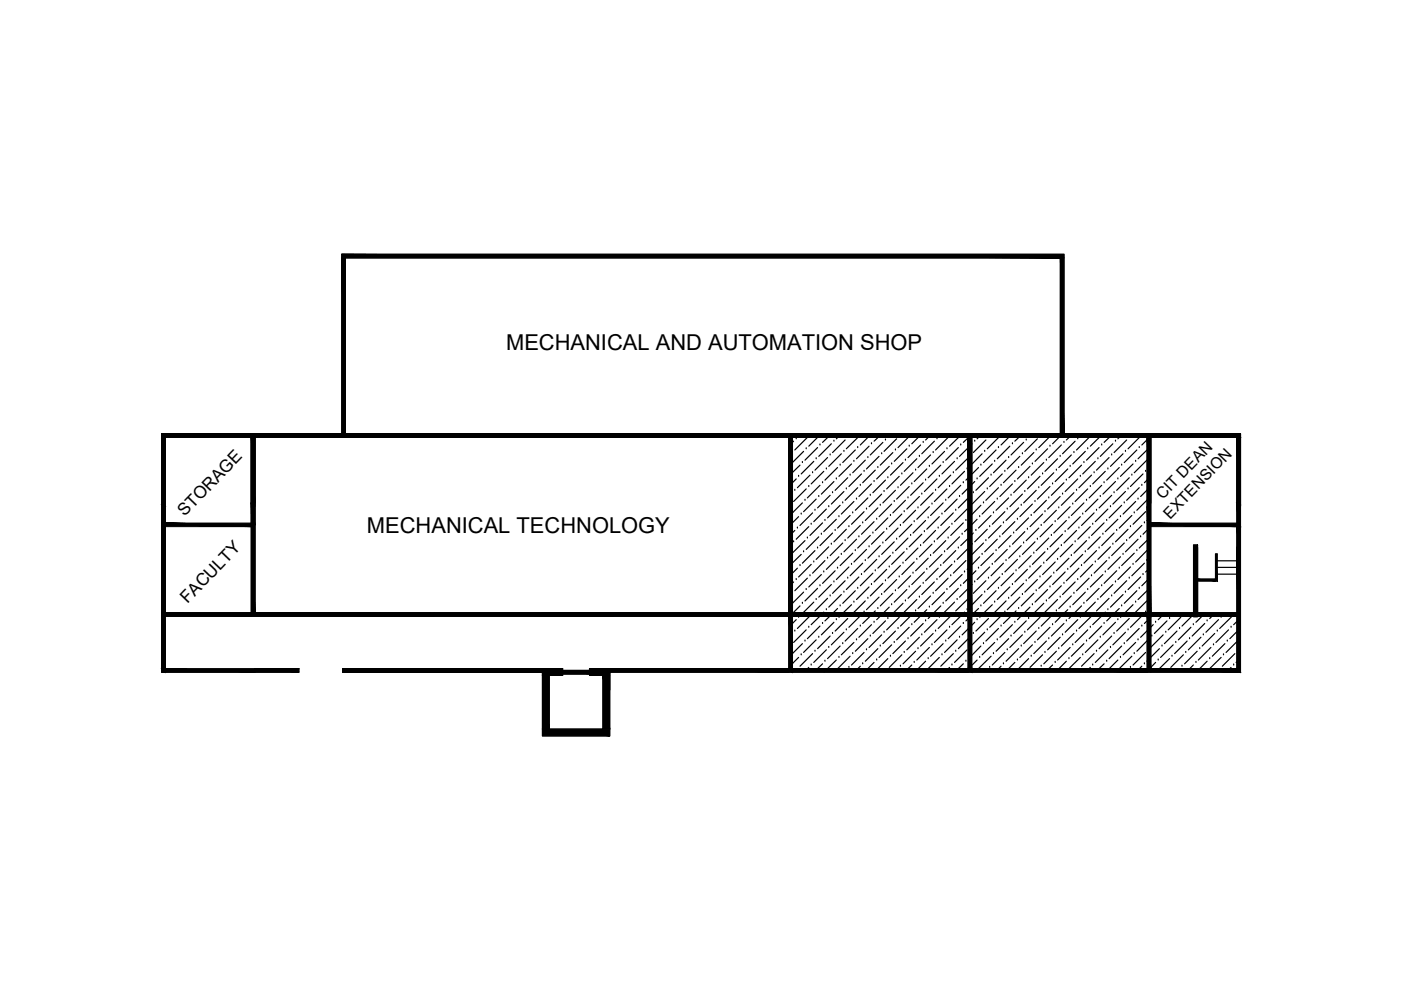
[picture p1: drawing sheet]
<svg xmlns="http://www.w3.org/2000/svg" width="297mm" height="210mm" viewBox="0 0 297 210" stroke-linecap="round" stroke-linejoin="round" font-family="sans-serif">
<defs><g id="words">
<g font-size="4.6">
<text x="107.3" y="74.1">MECHANICAL AND AUTOMATION SHOP</text>
<text x="77.8" y="112.9">MECHANICAL TECHNOLOGY</text>
</g>
<g font-size="3.6">
<text x="39.2" y="109.7" transform="rotate(-46 39.2 109.7)">STORAGE</text>
<text x="39.7" y="128.1" transform="rotate(-46 39.7 128.1)">FACULTY</text>
</g>
<g font-size="3.3">
<text x="246.5" y="106" transform="rotate(-46 246.5 106)">CIT DEAN</text>
<text x="248.1" y="110.2" transform="rotate(-46 248.1 110.2)">EXTENSION</text>
</g>
</g></defs>
<!-- layer: hatches -->
<g fill="none" stroke="#000" stroke-width=".25">
<path d="M72.5 53.9h153.1v38.8h-153.1zM73.2 54.7h151.6v37.2h-151.6zM34.3 91.9v50.6h19.7h-.7M35 92.7v49.1M53.3 92.7v38h38.7M53.3 91.9h190.7M53.7 92.3h-19v14.7M53.7 92.7v37.6M54 92.7v37.2h-19.7M72.7 92.7h95.3M91.3 92.7h-37.3v37.2h113.2v-37.2h-37.2M167.2 92.7v37.2"/>
<path d="M168 92.7h37.3v37.2h-37.3zM168 92.7v37.2M168.3 93.5l-.3 .3M168.8 93h.1M169.6 98.6l-1.6 1.6M170.1 98.1h.1M170.4 95.7l-2.4 2.4M170.9 95.2h.1M171.2 92.7l-2.7 2.7M172.5 97.8l-2.6 2.7M173 97.3h.1M173.3 94.9l-2.6 2.7"/>
<path d="M173.4 92.7l-1.9 1.9M173.8 94.3h.1M174.7 99.9l-2.7 2.7M175.2 99.4h.1M175.5 97l-2.7 2.7M175.5 92.7l-1.1 1.1M176 96.5h.1M176.3 94.1l-2.7 2.7M176.8 93.5h.1M177.6 99.1l-2.7 2.7M177.7 92.7l-.4 .3M178.1 98.6h.1"/>
<path d="M178.4 96.2l-2.7 2.7M178.9 95.7h.1M179.2 93.3l-2.7 2.7M179.7 92.7h.1M180.5 98.4l-2.6 2.6M181 97.8h.1M181.3 95.4l-2.6 2.7M181.8 94.9h.1M181.9 92.7l-2.5 2.5M183.2 99.9h.1M183.5 97.6l-2.7 2.6M184 97h.1"/>
<path d="M184.1 92.7l-1.7 1.6M184.3 94.6l-2.7 2.7M184.8 94.1h.1M185.6 99.7l-2.7 2.6M186.1 99.1h.1M186.2 92.7l-.9 .8M186.4 96.8l-2.7 2.6M186.9 96.2h.1M187.2 93.8l-2.7 2.7M187.7 93.3h.1M188.3 92.7h-.1M188.5 98.9l-2.6 2.6"/>
<path d="M189 98.4h.1M189.3 96l-2.7 2.6M189.9 95.4h.1M190.1 93l-2.7 2.7M191.5 98.1l-2.7 2.6M192 97.6h.1M192.3 95.2l-2.7 2.6M192.6 92.7l-2.2 2.2M192.8 94.6h.1M194.1 99.7h.1M194.4 97.3l-2.7 2.6M194.7 92.7l-1.4 1.4"/>
<path d="M194.9 96.8h.1M195.2 94.3l-2.7 2.7M195.7 93.8h.1M196.5 99.4l-2.7 2.7M196.8 92.7l-.6 .6M197 98.9h.1M197.3 96.5l-2.7 2.6M197.9 96h.1M198.1 93.5l-2.7 2.7M198.7 93h.1M199.5 98.6l-2.7 2.7M200 98.1h.1"/>
<path d="M200.3 95.7l-2.7 2.7M200.8 95.2h.1M201 92.7l-2.6 2.7M202.4 97.8l-2.7 2.7M202.9 97.3h.1M203.2 94.9l-2.7 2.7M203.3 92.7l-2 1.9M203.7 94.3h.1M204.5 99.9l-2.7 2.7M205 99.4h.1M205.3 94.9l-1.9 1.9M205.3 92.8l-1.1 1"/>
<path d="M205.3 97.1l-2.7 2.6M205.3 92.7v37.2M205.6 92.3h57v49.5M205.6 92.7h56.6v49.1M205.6 91.9h57.4v50.6h-.8v-.7h.8h-138M205.6 92.7v37.6h-38v-37.6v37.6h-37.9M205.6 92.7v37.6v-37.6M205.6 92.7v37.6h38v-37.6v14.3M205.6 91.9v.8v-.8M206 92.7h37.2v37.2h-37.2zM206 92.7v37.2M206.1 94.1l-.1 .1"/>
<path d="M206.7 93.5h.1M207.5 99.1l-1.5 1.5M207.5 92.7l-.3 .3M208 98.6h.1M208.2 96.2l-2.2 2.3M208.8 95.7h.1M209 93.3l-2.6 2.7M209.6 92.7h.1M210.4 98.4l-2.7 2.6M210.9 97.8h.1M211.2 95.4l-2.7 2.7M211.7 94.9h.1"/>
<path d="M211.8 92.7l-2.5 2.5M213 99.9h.1M213.3 97.6l-2.7 2.6M213.9 97h.1M213.9 92.7l-1.7 1.6M214.1 94.6l-2.7 2.7M214.7 94.1h.1M215.4 99.7l-2.6 2.6M216 99.1h.1M216.1 92.7l-.9 .8M216.2 96.8l-2.6 2.6M216.8 96.2h.1"/>
<path d="M217 93.8l-2.6 2.7M217.6 93.3h.1M218.2 92.7h-.1M218.4 98.9l-2.7 2.6M218.9 98.4h.1M219.2 96l-2.7 2.6M219.7 95.4h.1M219.9 93l-2.6 2.7M221.3 98.1l-2.7 2.6M221.9 97.6h.1M222.1 95.2l-2.7 2.6M222.4 92.7l-2.2 2.2"/>
<path d="M222.6 94.6h.1M224 99.7h.1M224.2 97.3l-2.6 2.6M224.6 92.7l-1.4 1.4M224.8 96.8h.1M225 94.3l-2.6 2.7M225.6 93.8h.1M226.4 99.4l-2.7 2.7M226.7 92.7l-.6 .6M226.9 98.9h.1M227.1 96.5l-2.6 2.6M227.7 96h.1"/>
<path d="M228 93.5l-2.7 2.7M228.5 93h.1M229.3 98.6l-2.7 2.7M229.8 98.1h.1M230.1 95.7l-2.7 2.7M230.6 95.2h.1M230.9 92.7l-2.7 2.7M232.2 97.8l-2.6 2.7M232.8 97.3h.1M233 94.9l-2.6 2.7M233.1 92.7l-1.9 1.9M233.6 94.3h.1"/>
<path d="M234.3 99.9l-2.6 2.7M234.9 99.4h.1M235.1 97l-2.6 2.7M235.2 92.7l-1.1 1.1M235.7 96.5h.1M236 94.1l-2.7 2.7M236.5 93.5h.1M237.3 99.1l-2.7 2.7M237.3 92.7l-.3 .3M237.8 98.6h.1M238.1 96.2l-2.7 2.7M238.6 95.7h.1"/>
<path d="M238.9 93.3l-2.7 2.7M239.4 92.7h.1M240.2 98.4l-2.6 2.6M240.8 97.8h.1M241 95.4l-2.6 2.7M241.5 94.9h.1M241.6 92.7l-2.4 2.5M242.9 99.9h.1M243.1 97.6l-2.6 2.6M243.2 91.9h19.8v15.5M243.2 93.2l-1.1 1.1M243.2 95.4l-1.9 1.9"/>
<path d="M243.2 92.7v14.7M244 92.7v38h-38.4M34.3 107.4v-15.5h19.7h-19.7v50.6h.7v-.7h-.7M35 106.6v-13.9h18.3v13.9M168.3 114.9h.1M168.5 104h.1M168.5 112.5l-.5 .5M168.8 101.5l-.8 .8M169.1 112h.1M169.3 101h.1M169.3 109.5l-1.3 1.4M169.6 119.9h.1"/>
<path d="M169.9 109h.1M169.9 117.5l-1.9 1.9M170.1 106.6l-2.1 2.1M170.4 117h.1M170.7 106.1h.1M170.7 114.6l-2.7 2.6M170.9 103.7l-2.6 2.6M171.2 114.1h.1M171.5 103.2h.1M171.5 111.7l-2.7 2.6M171.7 100.7l-2.6 2.7M172 111.2h.1"/>
<path d="M172 119.7l-2.7 2.6M172.3 100.2h.1M172.3 108.7l-2.7 2.7M172.5 119.2h.1M172.8 108.2h.1M172.8 116.7l-2.7 2.7M173 105.8l-2.6 2.7M173.3 116.2h.1M173.6 105.3h.1M173.6 113.8l-2.7 2.7M173.8 102.9l-2.6 2.7M174.1 113.3h.1"/>
<path d="M174.4 102.3h.1M174.4 110.9l-2.7 2.6M174.9 110.3h.1M174.9 118.9l-2.6 2.6M175.2 107.9l-2.7 2.7M175.5 118.3h.1M175.7 107.4h.1M175.7 115.9l-2.7 2.7M176 105l-2.7 2.7M176.3 115.4h.1M176.5 104.5h.1M176.5 113l-2.7 2.7"/>
<path d="M176.8 102.1l-2.7 2.7M177.1 112.5h.1M177.3 101.5h.1M177.3 110.1l-2.6 2.6M177.9 109.5h.1M177.9 118.1l-2.7 2.6M178.1 107.1l-2.6 2.7M178.4 117.5h.1M178.7 106.6h.1M178.7 115.1l-2.7 2.7M178.9 104.2l-2.6 2.7M179.2 114.6h.1"/>
<path d="M179.4 103.7h.1M179.4 112.2l-2.6 2.7M179.7 101.3l-2.6 2.7M180 111.7h.1M180.2 100.7h.1M180.2 109.3l-2.6 2.7M180.5 119.7h.1M180.8 108.7h.1M180.8 117.3l-2.7 2.6M181 106.3l-2.6 2.7M181.3 116.7h.1M181.6 105.8h.1"/>
<path d="M181.6 114.3l-2.7 2.7M181.8 103.4l-2.6 2.7M182.1 113.8h.1M182.4 102.9h.1M182.4 111.4l-2.7 2.7M182.7 100.5l-2.7 2.7M182.9 110.9h.1M182.9 119.4l-2.7 2.7M183.2 108.5l-2.7 2.7M183.5 118.9h.1M183.7 107.9h.1M183.7 116.5l-2.7 2.7"/>
<path d="M184 105.6l-2.7 2.6M184.3 115.9h.1M184.5 105h.1M184.5 113.5l-2.7 2.7M184.8 102.6l-2.7 2.7M185.1 113h.1M185.3 102.1h.1M185.3 110.6l-2.6 2.7M185.9 110.1h.1M185.9 118.6l-2.7 2.7M186.1 107.7l-2.6 2.6M186.4 118.1h.1"/>
<path d="M186.6 107.1h.1M186.6 115.7l-2.6 2.6M186.9 104.8l-2.6 2.6M187.2 115.1h.1M187.4 104.2h.1M187.4 112.7l-2.6 2.7M187.7 101.8l-2.6 2.7M188 112.2h.1M188.2 101.3h.1M188.2 109.8l-2.6 2.7M188.8 109.3h.1M188.8 117.8l-2.7 2.7"/>
<path d="M189 106.9l-2.6 2.6M189.3 117.3h.1M189.6 106.3h.1M189.6 114.9l-2.7 2.6M189.9 104l-2.7 2.6M190.1 114.3h.1M190.4 103.4h.1M190.4 112l-2.7 2.6M190.7 101l-2.7 2.7M190.9 111.4h.1M190.9 119.9l-2.7 2.7M191.2 100.5h.1"/>
<path d="M191.2 109l-2.7 2.7M191.5 119.4h.1M191.7 108.5h.1M191.7 117l-2.7 2.7M192 106.1l-2.7 2.6M192.3 116.5h.1M192.5 105.6h.1M192.5 114.1l-2.6 2.6M192.8 103.2l-2.7 2.6M193.1 113.5h.1M193.3 102.6h.1M193.3 111.2l-2.6 2.6"/>
<path d="M193.6 100.2l-2.7 2.7M193.8 110.6h.1M193.8 119.2l-2.6 2.6M194.1 108.2l-2.6 2.7M194.4 118.6h.1M194.6 107.7h.1M194.6 116.2l-2.6 2.7M194.9 105.3l-2.6 2.6M195.2 115.7h.1M195.4 104.8h.1M195.4 113.3l-2.6 2.6M195.7 102.3l-2.6 2.7"/>
<path d="M196 112.7h.1M196.2 101.8h.1M196.2 110.3l-2.6 2.7M196.8 109.8h.1M196.8 118.3l-2.7 2.7M197 107.4l-2.6 2.7M197.3 117.8h.1M197.6 106.9h.1M197.6 115.4l-2.7 2.7M197.9 104.5l-2.7 2.6M198.1 114.9h.1M198.4 104h.1"/>
<path d="M198.4 112.5l-2.7 2.6M198.7 101.5l-2.7 2.7M198.9 112h.1M199.2 101h.1M199.2 109.5l-2.7 2.7M199.5 119.9h.1M199.7 109h.1M199.7 117.5l-2.7 2.7M200 106.6l-2.7 2.7M200.3 117h.1M200.5 106.1h.1M200.5 114.6l-2.6 2.7"/>
<path d="M200.8 103.7l-2.7 2.6M201 114.1h.1M201.3 103.2h.1M201.3 111.7l-2.6 2.6M201.6 100.7l-2.7 2.7M201.8 111.2h.1M201.8 119.7l-2.6 2.6M202.1 100.2h.1M202.1 108.7l-2.6 2.7M202.4 119.2h.1M202.6 108.2h.1M202.6 116.7l-2.6 2.7"/>
<path d="M202.9 105.8l-2.6 2.7M203.2 116.2h.1M203.4 105.3h.1M203.4 113.8l-2.6 2.7M203.7 102.9l-2.7 2.7M204 113.3h.1M204.2 102.3h.1M204.2 110.9l-2.6 2.6M204.8 110.3h.1M204.8 118.9l-2.7 2.6M205 107.9l-2.6 2.7M205.3 101.3l-.5 .5"/>
<path d="M205.3 103.5l-1.3 1.3M205.3 105.6l-2.1 2.1M205.3 116.3l-2.4 2.3M205.3 112l-.8 .7M205.3 114.2l-1.6 1.5M206.1 115.4h.1M206.4 104.5h.1M206.4 113l-.4 .4M206.7 102.1l-.7 .6M206.9 112.5h.1M207.2 101.5h.1M207.2 110.1l-1.2 1.1"/>
<path d="M207.7 109.5h.1M207.7 118.1l-1.7 1.7M208 107.1l-2 2M208.2 117.5h.1M208.5 106.6h.1M208.5 115.1l-2.5 2.5M208.8 104.2l-2.7 2.7M209 114.6h.1M209.3 103.7h.1M209.3 112.2l-2.6 2.7M209.6 101.3l-2.7 2.7M209.8 111.7h.1"/>
<path d="M210.1 100.7h.1M210.1 109.3l-2.6 2.7M210.4 119.7h.1M210.6 108.7h.1M210.6 117.3l-2.6 2.6M210.9 106.3l-2.7 2.7M211.2 116.7h.1M211.4 105.8h.1M211.4 114.3l-2.6 2.7M211.7 103.4l-2.7 2.7M212 113.8h.1M212.2 102.9h.1"/>
<path d="M212.2 111.4l-2.6 2.7M212.5 100.5l-2.7 2.7M212.8 110.9h.1M212.8 119.4l-2.7 2.7M213 108.5l-2.6 2.7M213.3 118.9h.1M213.6 107.9h.1M213.6 116.5l-2.7 2.7M213.9 105.6l-2.7 2.6M214.1 115.9h.1M214.4 105h.1M214.4 113.5l-2.7 2.7"/>
<path d="M214.7 102.6l-2.7 2.7M214.9 113h.1M215.2 102.1h.1M215.2 110.6l-2.7 2.7M215.7 110.1h.1M215.7 118.6l-2.7 2.7M216 107.7l-2.7 2.6M216.2 118.1h.1M216.5 107.1h.1M216.5 115.7l-2.6 2.6M216.8 104.8l-2.7 2.6M217 115.1h.1"/>
<path d="M217.3 104.2h.1M217.3 112.7l-2.6 2.7M217.6 101.8l-2.7 2.7M217.8 112.2h.1M218.1 101.3h.1M218.1 109.8l-2.7 2.7M218.6 109.3h.1M218.6 117.8l-2.6 2.7M218.9 106.9l-2.7 2.6M219.2 117.3h.1M219.4 106.3h.1M219.4 114.9l-2.6 2.6"/>
<path d="M219.7 104l-2.7 2.6M219.9 114.3h.1M220.2 103.4h.1M220.2 112l-2.6 2.6M220.5 101l-2.7 2.7M220.8 111.4h.1M220.8 119.9l-2.7 2.7M221.1 100.5h.1M221.1 109l-2.7 2.7M221.3 119.4h.1M221.6 108.5h.1M221.6 117l-2.7 2.7"/>
<path d="M221.9 106.1l-2.7 2.6M222.1 116.5h.1M222.4 105.6h.1M222.4 114.1l-2.7 2.6M222.6 103.2l-2.7 2.6M222.9 113.5h.1M223.2 102.6h.1M223.2 111.2l-2.7 2.6M223.4 100.2l-2.6 2.7M223.7 110.6h.1M223.7 119.2l-2.6 2.6M224 108.2l-2.7 2.7"/>
<path d="M224.2 118.6h.1M224.5 107.7h.1M224.5 116.2l-2.6 2.7M224.8 105.3l-2.7 2.6M225 115.7h.1M225.3 104.8h.1M225.3 113.3l-2.7 2.6M225.6 102.3l-2.7 2.7M225.8 112.7h.1M226.1 101.8h.1M226.1 110.3l-2.7 2.7M226.6 109.8h.1"/>
<path d="M226.6 118.3l-2.6 2.7M226.9 107.4l-2.7 2.7M227.1 117.8h.1M227.4 106.9h.1M227.4 115.4l-2.6 2.7M227.7 104.5l-2.7 2.6M228 114.9h.1M228.2 104h.1M228.2 112.5l-2.6 2.6M228.5 101.5l-2.7 2.7M228.8 112h.1M229.1 101h.1"/>
<path d="M229.1 109.5l-2.7 2.7M229.3 119.9h.1M229.6 109h.1M229.6 117.5l-2.7 2.7M229.8 106.6l-2.7 2.7M230.1 117h.1M230.4 106.1h.1M230.4 114.6l-2.7 2.7M230.6 103.7l-2.6 2.6M230.9 114.1h.1M231.2 103.2h.1M231.2 111.7l-2.7 2.6"/>
<path d="M231.4 100.7l-2.6 2.7M231.7 111.2h.1M231.7 119.7l-2.6 2.6M232 100.2h.1M232 108.7l-2.7 2.7M232.2 119.2h.1M232.5 108.2h.1M232.5 116.7l-2.7 2.7M232.8 105.8l-2.7 2.7M233 116.2h.1M233.3 105.3h.1M233.3 113.8l-2.7 2.7"/>
<path d="M233.6 102.9l-2.7 2.7M233.8 113.3h.1M234.1 102.3h.1M234.1 110.9l-2.7 2.6M234.6 110.3h.1M234.6 118.9l-2.6 2.6M234.9 107.9l-2.7 2.7M235.1 118.3h.1M235.4 107.4h.1M235.4 115.9l-2.6 2.7M235.7 105l-2.7 2.7M236 115.4h.1"/>
<path d="M236.2 104.5h.1M236.2 113l-2.6 2.7M236.5 102.1l-2.7 2.7M236.8 112.5h.1M237 101.5h.1M237 110.1l-2.7 2.6M237.6 109.5h.1M237.6 118.1l-2.7 2.6M237.8 107.1l-2.7 2.7M238.1 117.5h.1M238.4 106.6h.1M238.4 115.1l-2.7 2.7"/>
<path d="M238.6 104.2l-2.6 2.7M238.9 114.6h.1M239.2 103.7h.1M239.2 112.2l-2.7 2.7M239.4 101.3l-2.6 2.7M239.7 111.7h.1M240 100.7h.1M240 109.3l-2.7 2.7M240.2 119.7h.1M240.5 108.7h.1M240.5 117.3l-2.7 2.6M240.8 106.3l-2.7 2.7"/>
<path d="M241 116.7h.1M241.3 105.8h.1M241.3 114.3l-2.7 2.7M241.5 103.4l-2.6 2.7M241.8 113.8h.1M242.1 102.9h.1M242.1 111.4l-2.7 2.7M242.3 100.5l-2.6 2.7M242.6 110.9h.1M242.6 119.4l-2.6 2.7M242.9 108.5l-2.7 2.7M243.1 118.9h.1"/>
<path d="M243.2 103.9l-1.4 1.4M243.2 106l-2.2 2.2M243.2 110.3h-.1M243.2 112.4l-.9 .9M243.2 101.8l-.6 .5M243.2 114.5l-1.7 1.7M243.2 116.7l-2.4 2.5M244 106.6v-13.9h18.2v13.9M253.1 115.6h.8v15.2h-.8zM253.9 116v14.3M258 118.9h5M262.6 107v-14.7h-227.9v49.5"/>
<path d="M34.3 130.7h19M53.3 130.3h76.4M72.7 129.9v.8M91.3 130.7h114.3M91.6 130.3v.4M115 129.9v.8M129.7 130.3v.4M167.2 130.7v11.8M167.6 130.3v.4M168 130.7v11.8M168.3 123.4l-.3 .2M168.5 133.8h.1"/>
<path d="M168.8 122.9h.1M168.8 131.4l-.8 .8M169.1 120.5l-1.1 1M169.3 130.9h.1M169.3 139.4l-1.3 1.3M169.6 128.5l-1.4 1.4M169.9 138.8h.1M170.1 127.9h.1M170.1 136.5l-2.1 2.1M170.4 125.5l-2.4 2.4M170.7 135.9h.1M170.9 125h.1"/>
<path d="M170.9 133.5l-2.6 2.7M171.2 122.6l-2.7 2.7M171.5 133h.1M171.6 130.7l-2.5 2.6M171.7 122.1h.1M172.3 138.6l-2.7 2.7M172.5 127.7l-2.2 2.2M172.8 138.1h.1M173 127.1h.1M173 135.7l-2.6 2.6M173.3 124.7l-2.6 2.7M173.6 135.1h.1"/>
<path d="M173.8 130.7l-1.8 1.7M173.8 124.2h.1M173.8 132.7l-2.6 2.7M174.1 121.8l-2.6 2.6M174.4 132.2h.1M174.7 121.3h.1M174.7 129.8l-.1 .1M175.2 129.3h.1M175.2 137.8l-2.7 2.6M175.5 126.9l-2.7 2.6M175.7 137.3h.1M175.9 130.7l-1 .9"/>
<path d="M176 126.4h.1M176 134.9l-2.7 2.6M176.3 123.9l-2.7 2.7M176.5 134.3h.1M176.8 123.4h.1M176.8 131.9l-2.7 2.7M177.1 121l-2.7 2.7M177.3 131.4h.1M177.3 139.9l-1.8 1.9M177.6 120.5h.1M177.6 129l-.9 .9M177.9 139.4h.1"/>
<path d="M178 130.7l-.1 .2M178.1 128.5h.1M178.1 137l-2.6 2.6M178.4 126.1l-2.7 2.6M178.7 136.5h.1M178.9 125.5h.1M178.9 134.1l-2.6 2.6M179.2 123.1l-2.7 2.7M179.4 133.5h.1M179.7 122.6h.1M179.7 131.1l-2.6 2.7M180 120.2l-2.7 2.7"/>
<path d="M180.2 139.1l-2.6 2.7M180.5 128.2l-1.7 1.7M180.8 138.6h.1M181 127.7h.1M181 136.2l-2.6 2.6M181.3 125.3l-2.6 2.6M181.6 135.7h.1M181.8 124.7h.1M181.8 133.3l-2.6 2.6M182.1 122.3l-2.7 2.7M182.3 130.7l-2.3 2.3M182.4 132.7h.1"/>
<path d="M182.7 121.8h.1M183.2 129.8h.1M183.2 138.3l-2.7 2.7M183.5 127.4l-2.5 2.5M183.7 137.8h.1M184 126.9h.1M184 135.4l-2.7 2.7M184.3 124.4l-2.7 2.7M184.5 130.7l-1.6 1.5M184.5 134.9h.1M184.8 123.9h.1M184.8 132.4l-2.7 2.7"/>
<path d="M185.1 121.5l-2.7 2.7M185.3 131.9h.1M185.6 121h.1M185.6 129.5l-.4 .4M185.9 139.9h.1M186.1 129h.1M186.1 137.5l-2.6 2.7M186.4 126.6l-2.7 2.7M186.6 130.7l-.7 .7M186.6 137h.1M186.9 126.1h.1M186.9 134.6l-2.6 2.7"/>
<path d="M187.2 123.7l-2.7 2.7M187.4 134.1h.1M187.7 123.1h.1M187.7 131.6l-2.6 2.7M188 120.7l-2.7 2.7M188.2 131.1h.1M188.2 139.6l-2.1 2.2M188.5 120.2h.1M188.5 128.7l-1.1 1.2M188.8 139.1h.1M189 128.2h.1M189 136.7l-2.6 2.7"/>
<path d="M189.3 125.8l-2.7 2.7M189.6 136.2h.1M189.9 125.3h.1M189.9 133.8l-2.7 2.7M190.1 122.9l-2.7 2.6M190.4 133.3h.1M190.7 122.3h.1M190.7 130.9l-2.7 2.6M191.2 138.8l-2.7 2.7M191.5 127.9l-2 2M191.7 138.3h.1M192 127.4h.1"/>
<path d="M192 135.9l-2.7 2.7M192.3 125l-2.7 2.7M192.5 135.4h.1M192.8 124.4h.1M192.8 133l-2.7 2.7M193 130.7l-2.1 2M193.1 122.1l-2.7 2.6M193.3 132.4h.1M193.6 121.5h.1M194.1 129.5h.1M194.1 138.1l-2.6 2.6M194.4 127.1l-2.7 2.7"/>
<path d="M194.6 137.5h.1M194.9 126.6h.1M194.9 135.1l-2.6 2.7M195.1 130.7l-1.3 1.2M195.2 124.2l-2.7 2.7M195.4 134.6h.1M195.7 123.7h.1M195.7 132.2l-2.6 2.7M196 121.3l-2.7 2.6M196.2 131.6h.1M196.5 120.7h.1M196.5 129.3l-.6 .6"/>
<path d="M196.8 139.6h.1M197 128.7h.1M197 137.3l-2.6 2.6M197.3 130.7l-.5 .4M197.3 126.4l-2.7 2.6M197.6 136.7h.1M197.9 125.8h.1M197.9 134.3l-2.7 2.7M198.1 123.4l-2.7 2.7M198.4 133.8h.1M198.7 122.9h.1M198.7 131.4l-2.7 2.7"/>
<path d="M198.9 120.5l-2.7 2.6M199.2 130.9h.1M199.2 139.4l-2.4 2.4M199.5 128.5l-1.5 1.4M199.7 138.8h.1M200 127.9h.1M200 136.5l-2.7 2.6M200.3 125.5l-2.7 2.7M200.5 135.9h.1M200.8 125h.1M200.8 133.5l-2.7 2.7M201 122.6l-2.6 2.7"/>
<path d="M201.3 133h.1M201.5 130.7l-2.6 2.6M201.6 122.1h.1M202.1 138.6l-2.6 2.7M202.4 127.7l-2.3 2.2M202.6 138.1h.1M202.9 127.1h.1M202.9 135.7l-2.6 2.6M203.2 124.7l-2.7 2.7M203.4 135.1h.1M203.7 130.7l-1.9 1.7M203.7 124.2h.1"/>
<path d="M203.7 132.7l-2.7 2.7M204 121.8l-2.7 2.6M204.2 132.2h.1M204.5 121.3h.1M204.5 129.8l-.1 .1M205 129.3h.1M205 137.8l-2.6 2.6M205.3 122.7l-1.1 1M205.3 124.8l-1.9 1.8M205.3 131.2l-.5 .4M205.3 133.3l-1.3 1.3M205.3 135.5l-2.1 2"/>
<path d="M205.3 120.6l-.3 .1M205.3 126.9l-2.7 2.6M205.6 130.7v-.4v.4M206.1 123.9l-.1 .1M206.4 134.3h.1M206.7 123.4h.1M206.7 131.9l-.7 .7M206.9 121l-.9 .9M207.2 131.4h.1M207.2 139.9l-1.2 1.2M207.5 120.5h.1M207.5 129l-1 .9"/>
<path d="M207.7 139.4h.1M207.9 130.7l-.2 .2M208 128.5h.1M208 137l-2 2M208.2 126.1l-2.2 2.2M208.5 136.5h.1M208.8 125.5h.1M208.8 134.1l-2.7 2.6M209 123.1l-2.6 2.7M209.3 133.5h.1M209.6 122.6h.1M209.6 131.1l-2.7 2.7"/>
<path d="M209.8 120.2l-2.6 2.7M210.1 139.1l-2.6 2.7M210.4 128.2l-1.8 1.7M210.6 138.6h.1M210.9 127.7h.1M210.9 136.2l-2.7 2.6M211.2 125.3l-2.7 2.6M211.4 135.7h.1M211.7 124.7h.1M211.7 133.3l-2.7 2.6M212 122.3l-2.7 2.7M212.2 130.7l-2.4 2.3"/>
<path d="M212.2 132.7h.1M212.5 121.8h.1M213 129.8h.1M213 138.3l-2.6 2.7M213.3 127.4l-2.5 2.5M213.6 137.8h.1M213.9 126.9h.1M213.9 135.4l-2.7 2.7M214.1 124.4l-2.7 2.7M214.3 130.7l-1.5 1.5M214.4 134.9h.1M214.7 123.9h.1"/>
<path d="M214.7 132.4l-2.7 2.7M214.9 121.5l-2.7 2.7M215.2 131.9h.1M215.4 121h.1M215.4 129.5l-.3 .4M215.7 139.9h.1M216 129h.1M216 137.5l-2.7 2.7M216.2 126.6l-2.6 2.7M216.4 130.7l-.7 .7M216.5 137h.1M216.8 126.1h.1"/>
<path d="M216.8 134.6l-2.7 2.7M217 123.7l-2.6 2.7M217.3 134.1h.1M217.6 123.1h.1M217.6 131.6l-2.7 2.7M217.8 120.7l-2.6 2.7M218.1 131.1h.1M218.1 139.6l-2.1 2.2M218.4 120.2h.1M218.4 128.7l-1.2 1.2M218.6 139.1h.1M218.9 128.2h.1"/>
<path d="M218.9 136.7l-2.7 2.7M219.2 125.8l-2.7 2.7M219.4 136.2h.1M219.7 125.3h.1M219.7 133.8l-2.7 2.7M219.9 122.9l-2.6 2.6M220.2 133.3h.1M220.5 122.3h.1M220.5 130.9l-2.7 2.6M221.1 138.8l-2.7 2.7M221.3 127.9l-2 2M221.6 138.3h.1"/>
<path d="M221.9 127.4h.1M221.9 135.9l-2.7 2.7M222.1 125l-2.7 2.7M222.4 135.4h.1M222.6 124.4h.1M222.6 133l-2.7 2.7M222.8 130.7l-2 2M222.9 122.1l-2.7 2.6M223.2 132.4h.1M223.4 121.5h.1M224 129.5h.1M224 138.1l-2.7 2.6"/>
<path d="M224.2 127.1l-2.6 2.7M224.5 137.5h.1M224.8 126.6h.1M224.8 135.1l-2.7 2.7M224.9 130.7l-1.2 1.2M225 124.2l-2.6 2.7M225.3 134.6h.1M225.6 123.7h.1M225.6 132.2l-2.7 2.7M225.8 121.3l-2.6 2.6M226.1 131.6h.1M226.4 120.7h.1"/>
<path d="M226.4 129.3l-.7 .6M226.6 139.6h.1M226.9 128.7h.1M226.9 137.3l-2.7 2.6M227.1 130.7l-.5 .4M227.1 126.4l-2.6 2.6M227.4 136.7h.1M227.7 125.8h.1M227.7 134.3l-2.7 2.7M228 123.4l-2.7 2.7M228.2 133.8h.1M228.5 122.9h.1"/>
<path d="M228.5 131.4l-2.7 2.7M228.8 120.5l-2.7 2.6M229.1 130.9h.1M229.1 139.4l-2.5 2.4M229.3 128.5l-1.4 1.4M229.6 138.8h.1M229.8 127.9h.1M229.8 136.5l-2.7 2.6M230.1 125.5l-2.7 2.7M230.4 135.9h.1M230.6 125h.1M230.6 133.5l-2.6 2.7"/>
<path d="M230.9 122.6l-2.7 2.7M231.2 133h.1M231.4 130.7l-2.6 2.6M231.4 122.1h.1M232 138.6l-2.7 2.7M232.2 127.7l-2.2 2.2M232.5 138.1h.1M232.8 127.1h.1M232.8 135.7l-2.7 2.6M233 124.7l-2.6 2.7M233.3 135.1h.1M233.5 130.7l-1.8 1.7"/>
<path d="M233.6 124.2h.1M233.6 132.7l-2.7 2.7M233.8 121.8l-2.6 2.6M234.1 132.2h.1M234.3 121.3h.1M234.3 129.8v.1M234.9 129.3h.1M234.9 137.8l-2.7 2.6M235.1 126.9l-2.6 2.6M235.4 137.3h.1M235.6 130.7l-1 .9M235.7 126.4h.1"/>
<path d="M235.7 134.9l-2.7 2.6M236 123.9l-2.7 2.7M236.2 134.3h.1M236.5 123.4h.1M236.5 131.9l-2.7 2.7M236.8 121l-2.7 2.7M237 131.4h.1M237 139.9l-1.8 1.9M237.3 120.5h.1M237.3 129l-.9 .9M237.6 139.4h.1M237.8 130.7l-.2 .2"/>
<path d="M237.8 128.5h.1M237.8 137l-2.7 2.6M238.1 126.1l-2.7 2.6M238.4 136.5h.1M238.6 125.5h.1M238.6 134.1l-2.6 2.6M238.9 123.1l-2.7 2.7M239.2 133.5h.1M239.4 122.6h.1M239.4 131.1l-2.6 2.7M239.7 120.2l-2.7 2.7M240 139.1l-2.7 2.7"/>
<path d="M240.2 128.2l-1.7 1.7M240.5 138.6h.1M240.8 127.7h.1M240.8 136.2l-2.7 2.6M241 125.3l-2.6 2.6M241.3 135.7h.1M241.5 124.7h.1M241.5 133.3l-2.6 2.6M241.8 122.3l-2.6 2.7M242 130.7l-2.3 2.3M242.1 132.7h.1M242.3 121.8h.1"/>
<path d="M242.9 129.8h.1M242.9 138.3l-2.7 2.7M243.1 127.4l-2.4 2.5M243.2 120.9l-.3 .4M243.2 123l-1.1 1.2M243.2 131.6l-.6 .6M243.2 133.7l-1.4 1.4M243.2 135.8l-2.2 2.3M243.2 125.2l-1.9 1.9M243.2 129.9v12.6M243.6 123.2v1.4M244 129.9h19"/>
<path d="M244.2 130.7l-.2 .1M244.2 134.9h.1M244.5 132.4l-.5 .6M245 131.9h.1M245.6 139.9h.1M245.8 137.5l-1.8 1.8M246.3 130.7l-.7 .7M246.4 137h.1M246.6 134.6l-2.6 2.6M247.2 134.1h.1M247.4 131.6l-2.6 2.7M248 131.1h.1"/>
<path d="M248 139.6l-2.2 2.2M248.5 139.1h.1M248.7 136.7l-2.6 2.7M249.3 136.2h.1M249.5 133.8l-2.6 2.7M250.1 133.3h.1M250.3 130.9l-2.6 2.6M250.9 138.8l-2.7 2.7M251.4 138.3h.1M251.7 135.9l-2.7 2.7M252.2 135.4h.1M252.5 133l-2.7 2.7"/>
<path d="M252.6 130.8l-2 1.9M253 132.4h.1M253.8 138.1l-2.7 2.6M253.9 123.2h4.1v-5.7h-.3v5.7M253.9 122.8h4.1M254.4 137.5h.1M254.6 135.1l-2.6 2.7M254.8 130.7l-1.2 1.2M255.1 134.6h.1M255.4 132.2l-2.6 2.7M255.9 131.6h.1M256.5 139.6h.1"/>
<path d="M256.7 137.3l-2.6 2.6M256.9 130.7l-.4 .4M257.3 136.7h.1M257.5 134.3l-2.6 2.7M258 121.7h5M258 120.3h5M258.1 133.8h.1M258.3 131.4l-2.6 2.7M258.9 130.9h.1M258.9 139.4l-2.4 2.4M259.4 138.8h.1M259.7 136.5l-2.7 2.6"/>
<path d="M260.2 135.9h.1M260.5 133.5l-2.7 2.7M261 133h.1M261.2 130.7l-2.6 2.6M261.8 138.6l-2.6 2.7M262.2 131.8l-.6 .6M262.2 133.9l-1.4 1.5M262.2 136l-2.2 2.3M263 130.7h-19v11.8M53.7 142.1h.1M54 141.8h9.4v.7h-9.4zM54 141.8h9.4"/>
<path d="M119.3 141.8h-4.3v14.2h14.3v-14.2h-4.3M119.3 141.8v1.4h-2.9v11.4h11.4v-11.4h-2.8v-1.4M119.3 142.1h5.7v.8h-5.7v-.4h5.7v.4h-5.7zM119.3 141.8h-46.6v.7h46.6M125 142.5h138M129.3 141.8v4.4M171.5 141.5l-.3 .3M172 141h.1M174.4 140.7l-1.1 1.1M174.9 140.2h.1M180 141.5h.1M182.4 141.3l-.5 .5"/>
<path d="M182.9 140.7h.1M185.3 140.4l-1.3 1.4M190.9 141.3h.1M193.3 141l-.8 .8M193.8 140.4h.1M196.2 140.2l-1.5 1.6M201.3 141.5l-.2 .3M201.8 141h.1M204.2 140.7l-1 1.1M204.8 140.2h.1M205.3 142.5v-11.8h.7v11.8M209.8 141.5h.1"/>
<path d="M212.2 141.3l-.5 .5M212.8 140.7h.1M215.2 140.4l-1.3 1.4M220.8 141.3h.1M223.2 141l-.8 .8M223.7 140.4h.1M226.1 140.2l-1.6 1.6M231.2 141.5l-.3 .3M231.7 141h.1M234.1 140.7l-1.1 1.1M234.6 140.2h.1M239.7 141.5h.1"/>
<path d="M242.1 141.3l-.5 .5M242.6 140.7h.1M243.2 140.1l-.1 .1M245 140.4l-1 1.1M250.6 141.3h.1M253 141l-.7 .8M253.6 140.4h.1M255.9 140.2l-1.5 1.6M261 141.5l-.2 .3M261.6 141h.1M262.2 140.3l-.1 .1"/>
</g>
<g fill="#000" stroke="#000" stroke-width=".21">
<path d="M72.5 54.7l.7 37.2v-37.2zM72.5 54.7l.7 37.2h-.7z"/>
<path d="M72.5 53.9l153.1 .8v-.8zM72.5 53.9l153.1 .8h-153.1z"/>
<path d="M224.8 54.7l.8 37.2v-37.2zM224.8 54.7l.8 37.2h-.8z"/>
<path d="M34.3 92.3l.4 14.7v-14.7zM34.3 92.3l.4 14.7h-.4z"/>
<path d="M34.3 92.3l.4 15.1v-15.1zM34.3 92.3l.4 15.1h-.4z"/>
<path d="M34.7 92.7l.3 14.3v-14.3zM34.7 92.7l.3 14.3h-.3z"/>
<path d="M34.7 92.7l.3 14.3v-14.3zM34.7 92.7l.3 14.3h-.3z"/>
<path d="M34.7 92.3l9.5 .4v-.4zM34.7 92.3l9.5 .4h-9.5z"/>
<path d="M53.3 92.7l.4 13.9v-13.9zM53.3 92.7l.4 13.9h-.4z"/>
<path d="M53.3 92.7l.7 13.9v-13.9zM53.3 92.7l.7 13.9h-.7z"/>
<path d="M53.3 92.7l.7 13.9v-13.9zM53.3 92.7l.7 13.9h-.7z"/>
<path d="M44.2 92.3l28.5 .4v-.4zM44.2 92.3l28.5 .4h-28.5z"/>
<path d="M167.2 92.7l.4 37.2v-37.2zM167.2 92.7l.4 37.2h-.4z"/>
<path d="M167.6 92.7l.4 37.2v-37.2zM167.6 92.7l.4 37.2h-.4z"/>
<path d="M167.6 92.7l.4 37.2v-37.2zM167.6 92.7l.4 37.2h-.4z"/>
<path d="M205.3 92.7l.3 37.2v-37.2zM205.3 92.7l.3 37.2h-.3z"/>
<path d="M34.7 92.3l170.9 .4v-.4zM34.7 92.3l170.9 .4h-170.9z"/>
<path d="M205.3 92.7l.3 37.2v-37.2zM205.3 92.7l.3 37.2h-.3z"/>
<path d="M34.3 91.9l171.3 .4v-.4zM34.3 91.9l171.3 .4h-171.3z"/>
<path d="M72.5 91.9l133.1 .8v-.8zM72.5 91.9l133.1 .8h-133.1z"/>
<path d="M205.6 92.7l.4 37.2v-37.2zM205.6 92.7l.4 37.2h-.4z"/>
<path d="M205.6 92.3l19 .4v-.4zM205.6 92.3l19 .4h-19z"/>
<path d="M243.2 92.7l.4 14.7v-14.7zM243.2 92.7l.4 14.7h-.4z"/>
<path d="M243.6 92.7l.4 37.6v-37.6zM243.6 92.7l.4 37.6h-.4z"/>
<path d="M224.6 92.3l38 .4v-.4zM224.6 92.3l38 .4h-38z"/>
<path d="M262.2 92.7l.4 13.9v-13.9zM262.2 92.7l.4 13.9h-.4z"/>
<path d="M205.6 91.9l57.4 .4v-.4zM205.6 91.9l57.4 .4h-57.4z"/>
<path d="M262.6 92.3l.4 .4v-.4zM262.6 92.3l.4 .4h-.4z"/>
<path d="M262.6 92.7l.4 13.9v-13.9zM262.6 92.7l.4 13.9h-.4z"/>
<path d="M34.3 111.7l.4 4.3v-4.3zM34.3 111.7l.4 4.3h-.4z"/>
<path d="M34.3 116l.4 25.8v-25.8zM34.3 116l.4 25.8h-.4z"/>
<path d="M34.3 107l.4 .4v-.4zM34.3 107l.4 .4h-.4z"/>
<path d="M34.3 107.4l.4 4.6v-4.6zM34.3 107.4l.4 4.6h-.4z"/>
<path d="M34.3 107.4l.4 22.5v-22.5zM34.3 107.4l.4 22.5h-.4z"/>
<path d="M34.7 111.7l.3 4.3v-4.3zM34.7 111.7l.3 4.3h-.3z"/>
<path d="M34.7 116l.3 25.8v-25.8zM34.7 116l.3 25.8h-.3z"/>
<path d="M34.7 107l.3 .4v-.4zM34.7 107l.3 .4h-.3z"/>
<path d="M34.7 107.4l.3 4.6v-4.6zM34.7 107.4l.3 4.6h-.3z"/>
<path d="M34.7 107l.3 9v-9zM34.7 107l.3 9h-.3z"/>
<path d="M34.7 116l.3 13.9v-13.9zM34.7 116l.3 13.9h-.3z"/>
<path d="M35 110.9l18.3 .4v-.4zM35 110.9l18.3 .4h-18.3z"/>
<path d="M35 111.3l18.3 .4v-.4zM35 111.3l18.3 .4h-18.3z"/>
<path d="M53.3 106.6l.4 23.7v-23.7zM53.3 106.6l.4 23.7h-.4z"/>
<path d="M53.3 106.6l.7 23.3v-23.3zM53.3 106.6l.7 23.3h-.7z"/>
<path d="M53.3 106.6l.7 4.7v-4.7zM53.3 106.6l.7 4.7h-.7z"/>
<path d="M243.2 107.4l.4 22.5v-22.5zM243.2 107.4l.4 22.5h-.4z"/>
<path d="M253.1 115.6l.8 15.2v-15.2zM253.1 115.6l.8 15.2h-.8z"/>
<path d="M257.7 117.5l.3 5.3v-5.3zM257.7 117.5l.3 5.3h-.3z"/>
<path d="M244 110.9l18.2 .4v-.4zM244 110.9l18.2 .4h-18.2z"/>
<path d="M244 111.3l18.2 .4v-.4zM244 111.3l18.2 .4h-18.2z"/>
<path d="M262.2 106.6l.4 .4v-.4zM262.2 106.6l.4 .4h-.4z"/>
<path d="M262.2 107l.4 4.3v-4.3zM262.2 107l.4 4.3h-.4z"/>
<path d="M262.2 111.3l.4 .4v-.4zM262.2 111.3l.4 .4h-.4z"/>
<path d="M262.2 111.7l.4 4.3v-4.3zM262.2 111.7l.4 4.3h-.4z"/>
<path d="M262.2 116l.4 25.8v-25.8zM262.2 116l.4 25.8h-.4z"/>
<path d="M262.6 106.6l.4 .4v-.4zM262.6 106.6l.4 .4h-.4z"/>
<path d="M262.6 107l.4 4.3v-4.3zM262.6 107l.4 4.3h-.4z"/>
<path d="M262.6 111.3l.4 .4v-.4zM262.6 111.3l.4 .4h-.4z"/>
<path d="M262.6 111.7l.4 4.3v-4.3zM262.6 111.7l.4 4.3h-.4z"/>
<path d="M262.6 116l.4 25.8v-25.8zM262.6 116l.4 25.8h-.4z"/>
<path d="M35 129.9l18.3 .8v-.8zM35 129.9l18.3 .8h-18.3z"/>
<path d="M53.3 130.3l38.3 .4v-.4zM53.3 130.3l38.3 .4h-38.3z"/>
<path d="M53.7 129.9l61.3 .4v-.4zM53.7 129.9l61.3 .4h-61.3z"/>
<path d="M91.6 130.3l38.1 .4v-.4zM91.6 130.3l38.1 .4h-38.1z"/>
<path d="M115 129.9l52.6 .4v-.4zM115 129.9l52.6 .4h-52.6z"/>
<path d="M129.7 130.3l37.9 .4v-.4zM129.7 130.3l37.9 .4h-37.9z"/>
<path d="M167.2 130.7l.8 11.1v-11.1zM167.2 130.7l.8 11.1h-.8z"/>
<path d="M167.6 129.9l38 .4v-.4zM167.6 129.9l38 .4h-38z"/>
<path d="M167.6 129.9l38 .4v-.4zM167.6 129.9l38 .4h-38z"/>
<path d="M167.6 130.3l38 .4v-.4zM167.6 130.3l38 .4h-38z"/>
<path d="M205.3 130.7l.7 11.1v-11.1zM205.3 130.7l.7 11.1h-.7z"/>
<path d="M205.6 129.9l38 .4v-.4zM205.6 129.9l38 .4h-38z"/>
<path d="M243.2 130.7l.8 11.1v-11.1zM243.2 130.7l.8 11.1h-.8z"/>
<path d="M205.6 130.3l38.4 .4v-.4zM205.6 130.3l38.4 .4h-38.4z"/>
<path d="M244 129.9l9.1 .8v-.8zM244 129.9l9.1 .8h-9.1z"/>
<path d="M253.9 122.8l3.8 .4v-.4zM253.9 122.8l3.8 .4h-3.8z"/>
<path d="M257.7 122.8l.3 .4v-.4zM257.7 122.8l.3 .4h-.3z"/>
<path d="M253.9 129.9l8.3 .8v-.8zM253.9 129.9l8.3 .8h-8.3z"/>
<path d="M34.3 141.8l.7 .7v-.7zM34.3 141.8l.7 .7h-.7z"/>
<path d="M35 141.8l19 .7v-.7zM35 141.8l19 .7h-19z"/>
<path d="M54 141.8l9.4 .7v-.7zM54 141.8l9.4 .7h-9.4z"/>
<path d="M72.7 141.8l42.3 .3v-.3zM72.7 141.8l42.3 .3h-42.3z"/>
<path d="M72.7 142.1l42.3 .4v-.4zM72.7 142.1l42.3 .4h-42.3z"/>
<path d="M72.7 142.5h42.3zM72.7 142.5h42.3z"/>
<path d="M115 143.2l1.4 11.4v-11.4zM115 143.2l1.4 11.4h-1.4z"/>
<path d="M115 141.8l4.3 .3v-.3zM115 141.8l4.3 .3h-4.3z"/>
<path d="M115 142.1l4.3 .4v-.4zM115 142.1l4.3 .4h-4.3z"/>
<path d="M115 142.5h4.3zM115 142.5h4.3z"/>
<path d="M115 142.5l4.3 .4v-.4zM115 142.5l4.3 .4h-4.3z"/>
<path d="M115 142.9l4.3 .3v-.3zM115 142.9l4.3 .3h-4.3z"/>
<path d="M119.3 142.1l5.7 .4v-.4zM119.3 142.1l5.7 .4h-5.7z"/>
<path d="M119.3 142.5h5.7zM119.3 142.5h5.7z"/>
<path d="M119.3 142.5l5.7 .4v-.4zM119.3 142.5l5.7 .4h-5.7z"/>
<path d="M125 141.8l4.3 .7v-.7zM125 141.8l4.3 .7h-4.3z"/>
<path d="M125 142.5h4.3zM125 142.5h4.3z"/>
<path d="M125 142.5l4.3 .4v-.4zM125 142.5l4.3 .4h-4.3z"/>
<path d="M125 142.9l4.3 .3v-.3zM125 142.9l4.3 .3h-4.3z"/>
<path d="M127.8 143.2l1.5 11.4v-11.4zM127.8 143.2l1.5 11.4h-1.5z"/>
<path d="M115 154.6l14.3 1.4v-1.4zM115 154.6l14.3 1.4h-14.3z"/>
<path d="M129.3 141.8l37.9 .7v-.7zM129.3 141.8l37.9 .7h-37.9z"/>
<path d="M167.2 141.8l.8 .7v-.7zM167.2 141.8l.8 .7h-.8z"/>
<path d="M168 141.8l37.3 .7v-.7zM168 141.8l37.3 .7h-37.3z"/>
<path d="M205.3 141.8l.7 .7v-.7zM205.3 141.8l.7 .7h-.7z"/>
<path d="M206 141.8l37.2 .7v-.7zM206 141.8l37.2 .7h-37.2z"/>
<path d="M243.2 141.8l19 .7v-.7zM243.2 141.8l19 .7h-19z"/>
<path d="M262.2 141.8l.8 .7v-.7zM262.2 141.8l.8 .7h-.8z"/>
</g>
<use href="#words"/>
</svg>
